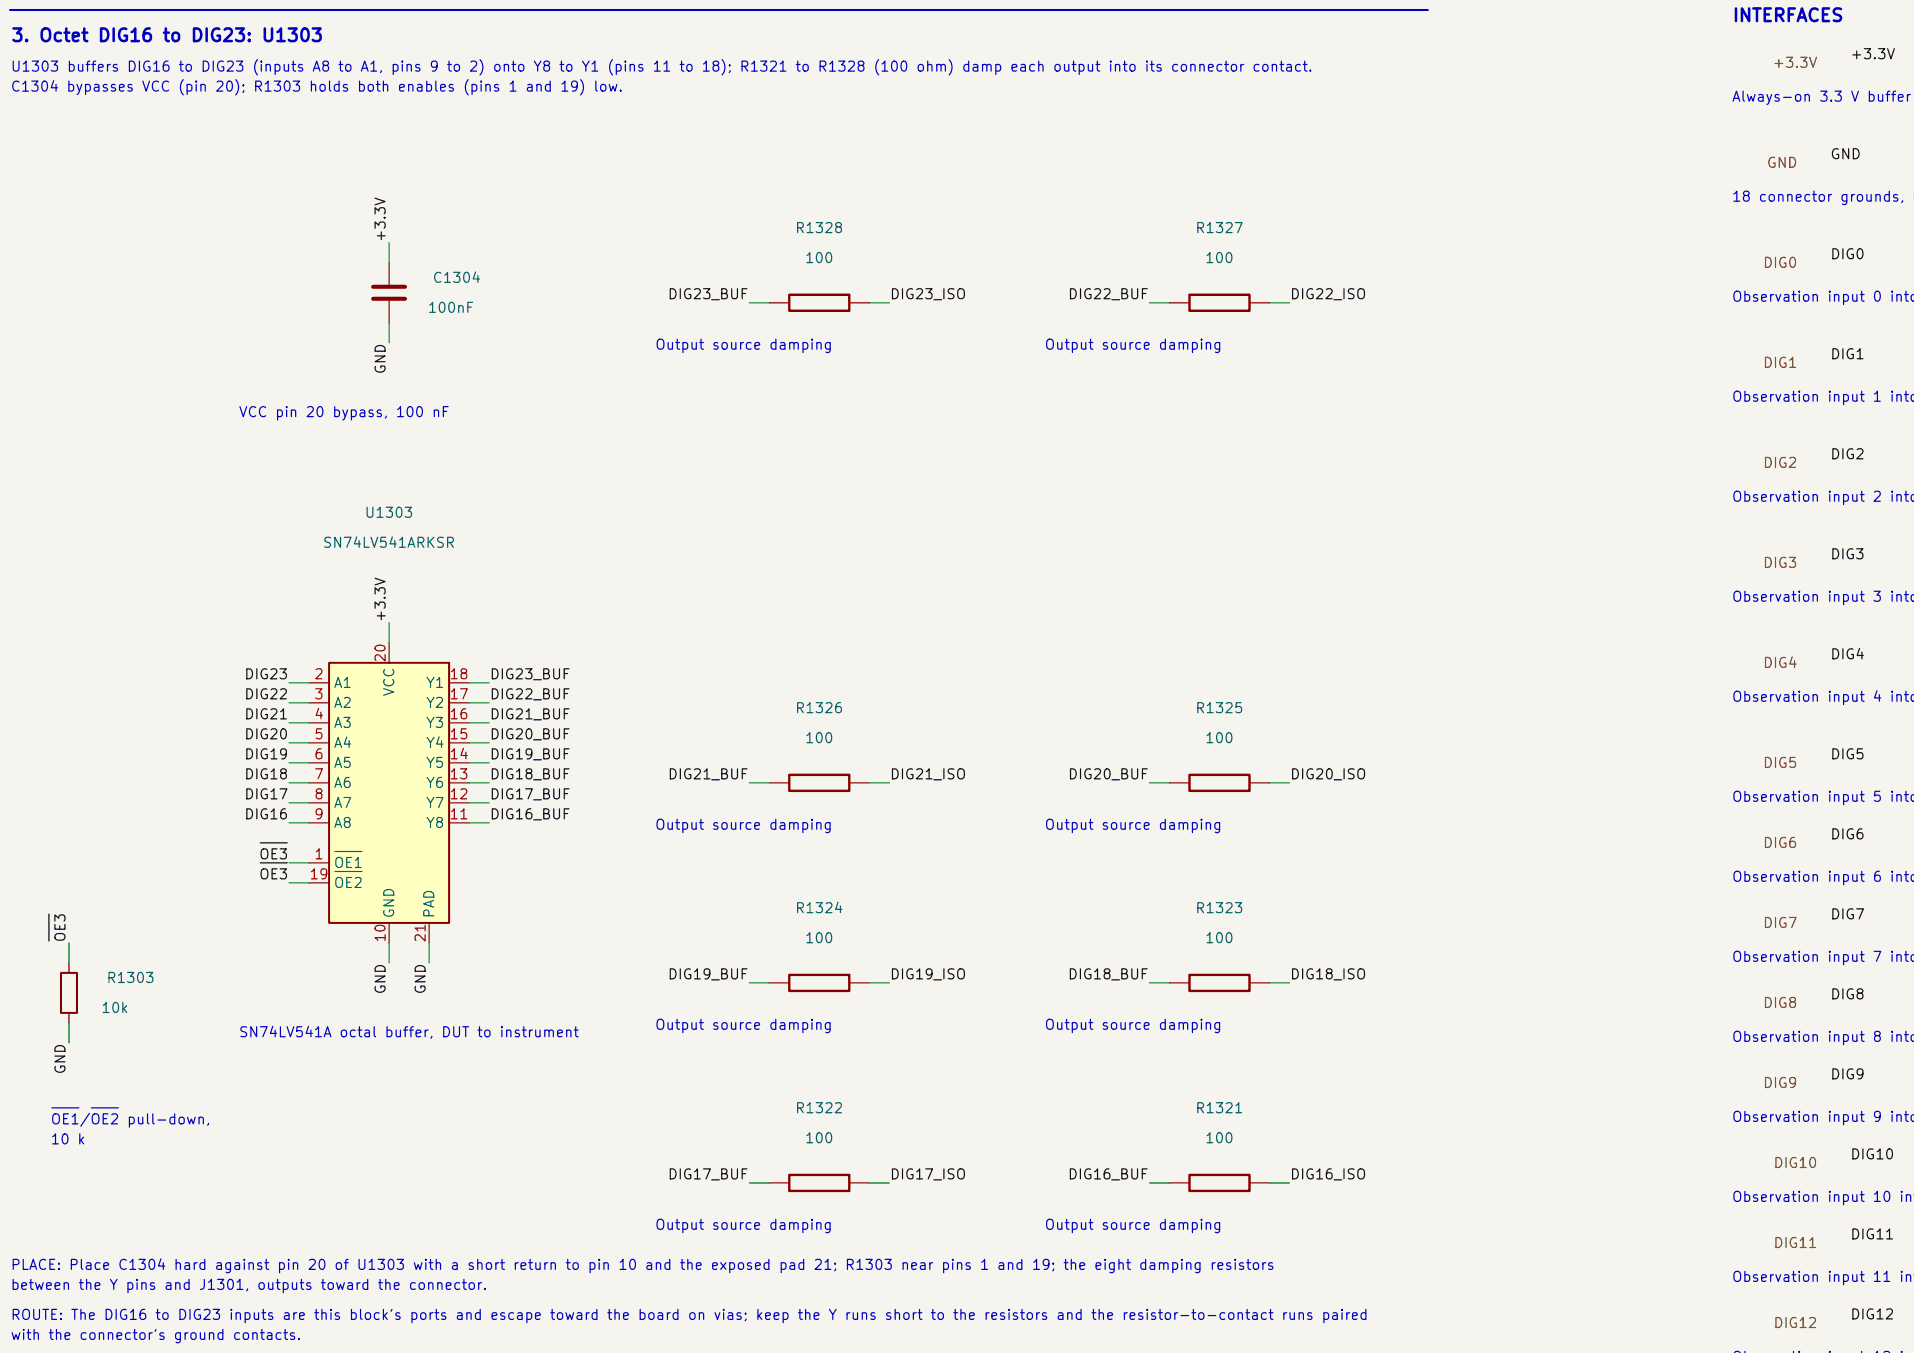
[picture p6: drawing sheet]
<svg xmlns="http://www.w3.org/2000/svg" width="297mm" height="210mm" viewBox="0 0 297 210" stroke-linecap="round" stroke-linejoin="round" font-family="sans-serif">
<defs><g id="words">
<g font-size="2" fill="#0000c2">
<text x="268.7" y="3.9">INTERFACES</text>
<text x="1.6" y="7">3. Octet DIG16 to DIG23: U1303</text>
</g>
<g font-size="1.6" fill="#0000c2">
<text x="1.5" y="11.5">U1303 buffers DIG16 to DIG23 (inputs A8 to A1, pins 9 to 2) onto Y8 to Y1 (pins 11 to 18); R1321 to R1328 (100 ohm) damp each output into its connector contact.</text>
<text x="1.5" y="14.6">C1304 bypasses VCC (pin 20); R1303 holds both enables (pins 1 and 19) low.</text>
<text x="268.6" y="16.2">Always-on 3.3 V buffer s</text>
<text x="268.6" y="31.7">18 connector grounds, bu</text>
<text x="268.6" y="47.2">Observation input 0 into</text>
<text x="101.5" y="54.7">Output source damping</text>
<text x="162" y="54.7">Output source damping</text>
<text x="36.9" y="65.1">VCC pin 20 bypass, 100 nF</text>
<text x="268.6" y="62.7">Observation input 1 into</text>
<text x="268.6" y="78.3">Observation input 2 into</text>
<text x="268.6" y="93.8">Observation input 3 into</text>
<text x="268.6" y="109.3">Observation input 4 into</text>
<text x="268.6" y="124.8">Observation input 5 into</text>
<text x="101.5" y="129.2">Output source damping</text>
<text x="162" y="129.2">Output source damping</text>
<text x="268.6" y="137.3">Observation input 6 into</text>
<text x="268.6" y="149.7">Observation input 7 into</text>
<text x="36.9" y="161.4">SN74LV541A octal buffer, DUT to instrument</text>
<text x="101.5" y="160.2">Output source damping</text>
<text x="162" y="160.2">Output source damping</text>
<text x="268.6" y="162.1">Observation input 8 into</text>
<text x="7.7" y="178">10 k</text>
<text x="7.7" y="174.9">OE1/OE2 pull-down,</text>
<text x="268.6" y="174.5">Observation input 9 into</text>
<text x="101.5" y="191.3">Output source damping</text>
<text x="162" y="191.3">Output source damping</text>
<text x="268.6" y="186.9">Observation input 10 into</text>
<text x="1.5" y="197.5">PLACE: Place C1304 hard against pin 20 of U1303 with a short return to pin 10 and the exposed pad 21; R1303 near pins 1 and 19; the eight damping resistors</text>
<text x="1.5" y="200.6">between the Y pins and J1301, outputs toward the connector.</text>
<text x="268.6" y="199.4">Observation input 11 into</text>
<text x="1.5" y="208.4">with the connector's ground contacts.</text>
<text x="1.5" y="205.3">ROUTE: The DIG16 to DIG23 inputs are this block's ports and escape toward the board on vias; keep the Y runs short to the resistors and the resistor-to-contact runs paired</text>
</g>
<g font-size="1.6" fill="#725600">
<text x="274.9" y="10.9">+3.3V</text>
<text x="274" y="26.4">GND</text>
<text x="273.4" y="42">DIG0</text>
<text x="273.4" y="57.5">DIG1</text>
<text x="273.4" y="73">DIG2</text>
<text x="273.4" y="88.5">DIG3</text>
<text x="273.4" y="104.1">DIG4</text>
<text x="273.4" y="119.6">DIG5</text>
<text x="273.4" y="132">DIG6</text>
<text x="273.4" y="144.4">DIG7</text>
<text x="273.4" y="156.8">DIG8</text>
<text x="273.4" y="169.3">DIG9</text>
<text x="275.1" y="181.7">DIG10</text>
<text x="275.1" y="194.1">DIG11</text>
<text x="275.1" y="206.5">DIG12</text>
</g>
<g font-size="1.6" fill="#0f0f0f">
<text x="287" y="9.6">+3.3V</text>
<text x="283.9" y="25.1">GND</text>
<text x="60.2" y="37.7" transform="rotate(-90 60.2 37.7)">+3.3V</text>
<text x="283.9" y="40.6">DIG0</text>
<text x="103.5" y="46.8">DIG23_BUF</text>
<text x="138" y="46.8">DIG23_ISO</text>
<text x="165.6" y="46.8">DIG22_BUF</text>
<text x="200.1" y="46.8">DIG22_ISO</text>
<text x="60.2" y="58.2" transform="rotate(-90 60.2 58.2)">GND</text>
<text x="283.9" y="56.2">DIG1</text>
<text x="283.9" y="71.7">DIG2</text>
<text x="283.9" y="87.2">DIG3</text>
<text x="60.2" y="96.7" transform="rotate(-90 60.2 96.7)">+3.3V</text>
<text x="37.8" y="105.8">DIG23</text>
<text x="75.9" y="105.8">DIG23_BUF</text>
<text x="283.9" y="102.7">DIG4</text>
<text x="37.8" y="108.9">DIG22</text>
<text x="37.8" y="112">DIG21</text>
<text x="75.9" y="108.9">DIG22_BUF</text>
<text x="75.9" y="112">DIG21_BUF</text>
<text x="37.8" y="115.1">DIG20</text>
<text x="37.8" y="118.2">DIG19</text>
<text x="75.9" y="118.2">DIG19_BUF</text>
<text x="75.9" y="115.1">DIG20_BUF</text>
<text x="283.9" y="118.2">DIG5</text>
<text x="37.8" y="121.4">DIG18</text>
<text x="37.8" y="124.5">DIG17</text>
<text x="75.9" y="121.4">DIG18_BUF</text>
<text x="75.9" y="124.5">DIG17_BUF</text>
<text x="103.5" y="121.4">DIG21_BUF</text>
<text x="138" y="121.4">DIG21_ISO</text>
<text x="165.6" y="121.4">DIG20_BUF</text>
<text x="200.1" y="121.4">DIG20_ISO</text>
<text x="37.8" y="127.6">DIG16</text>
<text x="75.9" y="127.6">DIG16_BUF</text>
<text x="283.9" y="130.7">DIG6</text>
<text x="40.1" y="133.8">OE3</text>
<text x="40.1" y="136.9">OE3</text>
<text x="283.9" y="143.1">DIG7</text>
<text x="10.5" y="146.4" transform="rotate(-90 10.5 146.4)">OE3</text>
<text x="60.2" y="154.5" transform="rotate(-90 60.2 154.5)">GND</text>
<text x="66.4" y="154.5" transform="rotate(-90 66.4 154.5)">GND</text>
<text x="103.5" y="152.4">DIG19_BUF</text>
<text x="138" y="152.4">DIG19_ISO</text>
<text x="165.6" y="152.4">DIG18_BUF</text>
<text x="200.1" y="152.4">DIG18_ISO</text>
<text x="283.9" y="155.5">DIG8</text>
<text x="10.5" y="166.9" transform="rotate(-90 10.5 166.9)">GND</text>
<text x="283.9" y="167.9">DIG9</text>
<text x="103.5" y="183.4">DIG17_BUF</text>
<text x="138" y="183.4">DIG17_ISO</text>
<text x="165.6" y="183.4">DIG16_BUF</text>
<text x="200.1" y="183.4">DIG16_ISO</text>
<text x="287" y="180.3">DIG10</text>
<text x="287" y="192.8">DIG11</text>
<text x="287" y="205.2">DIG12</text>
</g>
<g font-size="1.6" fill="#006464">
<text x="123.2" y="36.6">R1328</text>
<text x="124.8" y="41.2">100</text>
<text x="185.3" y="36.6">R1327</text>
<text x="186.9" y="41.2">100</text>
<text x="67" y="44.3">C1304</text>
<text x="66.2" y="48.9">100nF</text>
<text x="56.5" y="80.8">U1303</text>
<text x="50" y="85.4">SN74LV541ARKSR</text>
<text x="51.7" y="107.2">A1</text>
<text x="66" y="107.2">Y1</text>
<text x="51.7" y="110.3">A2</text>
<text x="51.7" y="113.4">A3</text>
<text x="61.6" y="108.2" transform="rotate(-90 61.6 108.2)">VCC</text>
<text x="66" y="113.4">Y3</text>
<text x="66" y="110.3">Y2</text>
<text x="123.2" y="111.1">R1326</text>
<text x="185.3" y="111.1">R1325</text>
<text x="51.7" y="116.5">A4</text>
<text x="51.7" y="119.6">A5</text>
<text x="66" y="119.6">Y5</text>
<text x="66" y="116.5">Y4</text>
<text x="124.8" y="115.7">100</text>
<text x="186.9" y="115.7">100</text>
<text x="51.7" y="122.7">A6</text>
<text x="51.7" y="125.8">A7</text>
<text x="66" y="125.8">Y7</text>
<text x="66" y="122.7">Y6</text>
<text x="51.7" y="128.9">A8</text>
<text x="66" y="128.9">Y8</text>
<text x="51.7" y="135.1">OE1</text>
<text x="51.7" y="138.2">OE2</text>
<text x="61.6" y="142.7" transform="rotate(-90 61.6 142.7)">GND</text>
<text x="67.8" y="142.7" transform="rotate(-90 67.8 142.7)">PAD</text>
<text x="123.2" y="142.1">R1324</text>
<text x="185.3" y="142.1">R1323</text>
<text x="124.8" y="146.8">100</text>
<text x="186.9" y="146.8">100</text>
<text x="16.4" y="153">R1303</text>
<text x="15.6" y="157.6">10k</text>
<text x="123.2" y="173.2">R1322</text>
<text x="185.3" y="173.2">R1321</text>
<text x="124.8" y="177.8">100</text>
<text x="186.9" y="177.8">100</text>
</g>
<g font-size="1.6" fill="#a90000">
<text x="48.6" y="105.8">2</text>
<text x="60.2" y="103" transform="rotate(-90 60.2 103)">20</text>
<text x="69.6" y="105.8">18</text>
<text x="48.6" y="108.9">3</text>
<text x="48.6" y="112">4</text>
<text x="69.6" y="112">16</text>
<text x="69.6" y="108.9">17</text>
<text x="48.6" y="115.1">5</text>
<text x="48.6" y="118.2">6</text>
<text x="69.6" y="118.2">14</text>
<text x="69.6" y="115.1">15</text>
<text x="48.6" y="121.3">7</text>
<text x="48.6" y="124.4">8</text>
<text x="69.6" y="124.4">12</text>
<text x="69.6" y="121.3">13</text>
<text x="48.6" y="127.6">9</text>
<text x="69.6" y="127.6">11</text>
<text x="47.9" y="136.9">19</text>
<text x="48.6" y="133.8">1</text>
<text x="60.2" y="146.4" transform="rotate(-90 60.2 146.4)">10</text>
<text x="66.4" y="146.4" transform="rotate(-90 66.4 146.4)">21</text>
</g>
</g></defs>
<path d="M-.1 -.1h297.2v210.2h-297.2z" fill="#f5f4ef" stroke="#f5f4ef" stroke-width=".16"/>
<path d="M122.5 45.8h9.3v2.4h-9.3zM184.6 45.8h9.3v2.4h-9.3zM184.6 151.3h9.3v2.5h-9.3zM122.5 182.4h9.3v2.4h-9.3zM184.6 182.4h9.3v2.4h-9.3z" fill="none" stroke="#840000" stroke-width=".37"/>
<path d="M119.4 47h3.1M131.8 47h3.1M181.5 47h3.1M193.9 47h3.1M181.5 152.6h3.1M193.9 152.6h3.1M119.4 183.6h3.1M131.8 183.6h3.1M181.5 183.6h3.1M193.9 183.6h3.1" fill="none" stroke="#840000" stroke-width=".19"/>
<path d="M51.1 102.9h18.6v40.3h-18.6z" fill="#ffffc2"/>
<path d="M51.1 102.9h18.6v40.3h-18.6zM9.5 151h2.4v6.2h-2.4z" fill="none" stroke="#840000" stroke-width=".31"/>
<g fill="none" stroke="#840000" stroke-width=".19">
<path d="M60.4 40.8v3.4M60.4 46.7v3.4M60.4 99.8v3.1M48 106h3.1M48 109.1h3.1M48 112.2h3.1M48 115.3h3.1M48 118.4h3.1M69.7 106h3.1M69.7 109.1h3.1M69.7 112.2h3.1M69.7 115.3h3.1"/>
<path d="M69.7 118.4h3.1M48 133.9h3.1M48 121.5h3.1M48 124.6h3.1M48 127.7h3.1M48 137h3.1M69.7 121.5h3.1M69.7 124.6h3.1M69.7 127.7h3.1M119.4 121.5h3.1M131.8 121.5h3.1M181.5 121.5h3.1"/>
<path d="M193.9 121.5h3.1M10.7 149.5v1.5M10.7 157.2v1.6M60.4 143.2v3.1M66.6 143.2v3.1M119.4 152.6h3.1M131.8 152.6h3.1"/>
</g>
<path d="M52 132.2h4.2M52 135.3h4.2" fill="none" stroke="#006464" stroke-width=".19"/>
<path d="M122.5 120.3h9.3v2.5h-9.3zM184.6 120.3h9.3v2.5h-9.3zM122.5 151.3h9.3v2.5h-9.3z" fill="none" stroke="#840000" stroke-width=".37"/>
<path d="M57.9 44.5h5M57.9 46.4h5" fill="none" stroke="#840000" stroke-width=".62"/>
<path d="M40.4 133.9h4.2M40.4 130.8h4.2M7.6 141.9v4.2" fill="none" stroke="#0f0f0f" stroke-width=".19"/>
<path d="M1.6 1.6h220" fill="none" stroke="#0000c2" stroke-width=".31"/>
<g fill="none" stroke="#009600" stroke-width=".19">
<path d="M60.4 37.7v3.1M60.4 50.1v3.1M116.3 47h3.1M134.9 47h3.1M178.4 47h3.1M197 47h3.1M60.4 96.7v3.1M44.9 118.4h3.1M44.9 115.3h3.1M44.9 112.2h3.1M44.9 109.1h3.1M44.9 106h3.1"/>
<path d="M72.8 118.4h3.1M72.8 115.3h3.1M72.8 112.2h3.1M72.8 109.1h3.1M72.8 106h3.1M44.9 121.5h3.1M44.9 137h3.1M44.9 127.7h3.1M44.9 124.6h3.1M44.9 133.9h3.1M72.8 121.5h3.1M72.8 127.7h3.1"/>
<path d="M72.8 124.6h3.1M116.3 121.5h3.1M134.9 121.5h3.1M178.4 121.5h3.1M197 121.5h3.1M10.7 146.3v3.2M10.7 158.8v3.1M60.4 146.3v3.2M66.6 146.3v3.2M116.3 152.6h3.1M134.9 152.6h3.1M178.4 152.6h3.1"/>
<path d="M197 152.6h3.1M116.3 183.6h3.1M134.9 183.6h3.1M178.4 183.6h3.1M197 183.6h3.1"/>
</g>
<path d="M8 172h4.2M14.2 172h4.2" fill="none" stroke="#0000c2" stroke-width=".19"/>
<use href="#words"/>
</svg>
